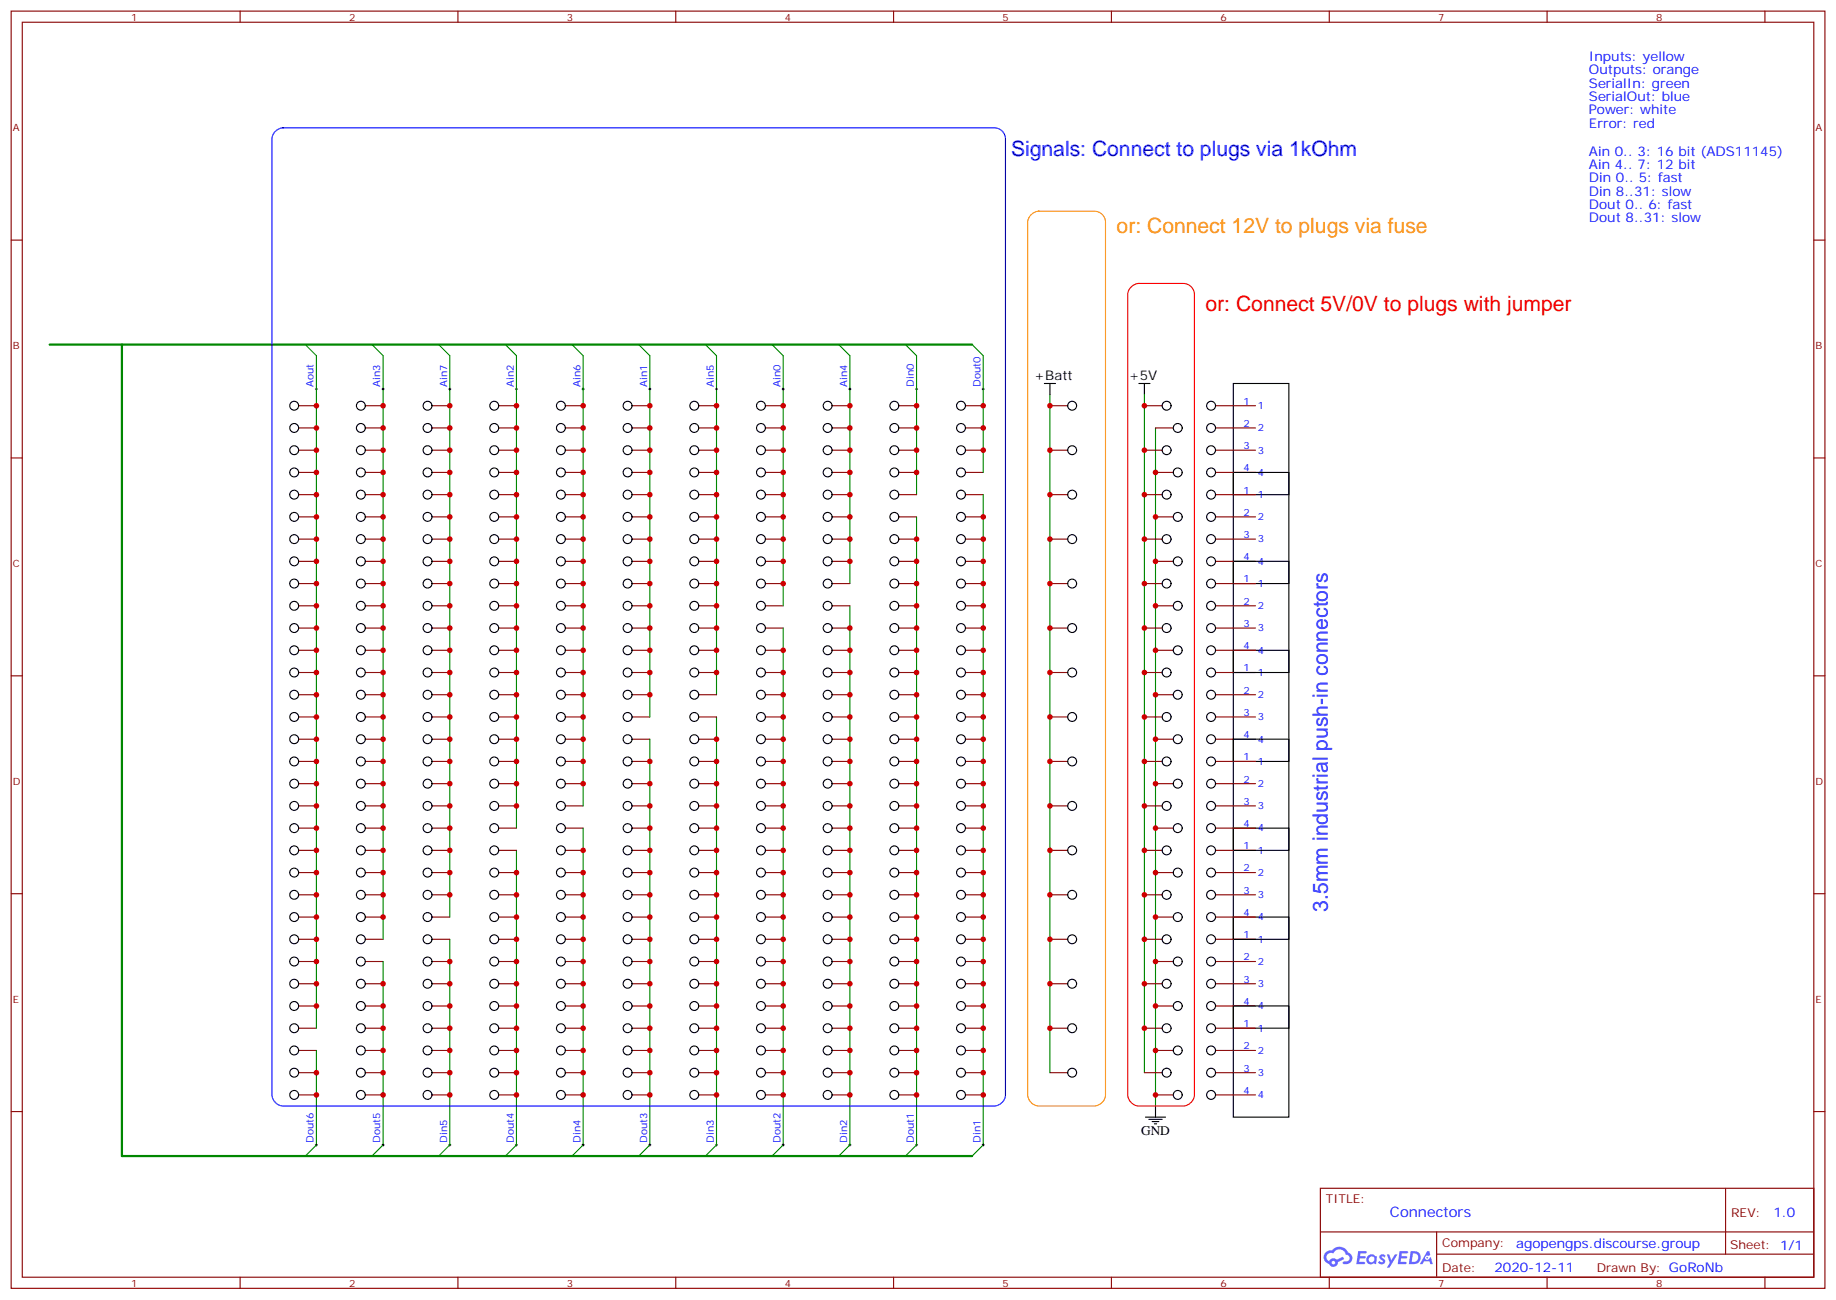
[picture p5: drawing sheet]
<svg xmlns="http://www.w3.org/2000/svg" width="583mm" height="413mm" viewBox="0 0 583 413" stroke-linecap="round" stroke-linejoin="round" font-family="sans-serif">
<defs><g id="words">
<text font-size="6.7" fill="#00f" x="320.9" y="49.4">Signals: Connect to plugs via 1kOhm</text>
<text font-size="6.7" fill="#f90" x="354.4" y="74.1">or: Connect 12V to plugs via fuse</text>
<text font-size="6.7" fill="#f00" x="382.7" y="98.8">or: Connect 5V/0V to plugs with jumper</text>
<text font-size="6.7" fill="#03f" x="421.5" y="289.3" transform="rotate(-90 421.5 289.3)">3.5mm industrial push-in connectors</text>
<text font-size="4.6" fill="#00f" x="441.2" y="386.1">Connectors</text>
<g font-size="4.2" fill="#00f">
<text x="504.4" y="19.4">Inputs: yellow</text>
<text x="504.4" y="23.6">Outputs: orange</text>
<text x="504.4" y="27.9">SerialIn: green</text>
<text x="504.4" y="32.1">SerialOut: blue</text>
<text x="504.4" y="36.3">Power: white</text>
<text x="504.4" y="40.6">Error: red</text>
<text x="504.4" y="49.4">Ain 0.. 3: 16 bit (ADS11145)</text>
<text x="504.4" y="53.6">Ain 4.. 7: 12 bit</text>
<text x="504.4" y="57.9">Din 0.. 5: fast</text>
<text x="504.4" y="62.1">Din 8..31: slow</text>
<text x="504.4" y="66.3">Dout 0.. 6: fast</text>
<text x="504.4" y="70.6">Dout 8..31: slow</text>
<text x="562.9" y="386.4">1.0</text>
<text x="481.3" y="395.9">agopengps.discourse.group</text>
<text x="474.4" y="403.7">2020-12-11</text>
</g>
<g font-size="4.2">
<text x="328.3" y="120.5">+Batt</text>
<text x="358.3" y="120.5">+5V</text>
<text x="362.2" y="360.2">GND</text>
</g>
<g font-size="3.9" fill="#800">
<text x="420.9" y="381.7">TITLE:</text>
<text x="549.5" y="386.4">REV:</text>
<text x="457.8" y="395.9">Company:</text>
<text x="549.2" y="396.5">Sheet: 1/1</text>
<text x="457.8" y="403.6">Date:</text>
<text x="506.8" y="403.7">Drawn By: GoRoNb</text>
</g>
<g font-size="3.2" fill="#800">
<text x="41.6" y="6.5">1</text>
<text x="110.8" y="6.5">2</text>
<text x="179.9" y="6.5">3</text>
<text x="249.1" y="6.5">4</text>
<text x="318.2" y="6.5">5</text>
<text x="387.4" y="6.5">6</text>
<text x="456.5" y="6.5">7</text>
<text x="525.7" y="6.5">8</text>
<text x="4.1" y="41.6">A</text>
<text x="576.3" y="41.6">A</text>
<text x="4.1" y="110.8">B</text>
<text x="576.3" y="110.8">B</text>
<text x="4.1" y="179.9">C</text>
<text x="576.3" y="179.9">C</text>
<text x="4.1" y="249.1">D</text>
<text x="576.3" y="249.1">D</text>
<text x="4.1" y="318.2">E</text>
<text x="576.3" y="318.2">E</text>
<text x="41.6" y="408.3">1</text>
<text x="110.8" y="408.3">2</text>
<text x="179.9" y="408.3">3</text>
<text x="249.1" y="408.3">4</text>
<text x="318.2" y="408.3">5</text>
<text x="387.4" y="408.3">6</text>
<text x="456.5" y="408.3">7</text>
<text x="525.7" y="408.3">8</text>
</g>
<g font-size="3.2" fill="#00f">
<text x="99.6" y="122.8" transform="rotate(-90 99.6 122.8)">Aout</text>
<text x="120.7" y="122.8" transform="rotate(-90 120.7 122.8)">Ain3</text>
<text x="141.9" y="122.8" transform="rotate(-90 141.9 122.8)">Ain7</text>
<text x="163.1" y="122.8" transform="rotate(-90 163.1 122.8)">Ain2</text>
<text x="184.2" y="122.8" transform="rotate(-90 184.2 122.8)">Ain6</text>
<text x="205.4" y="122.8" transform="rotate(-90 205.4 122.8)">Ain1</text>
<text x="226.6" y="122.8" transform="rotate(-90 226.6 122.8)">Ain5</text>
<text x="247.7" y="122.8" transform="rotate(-90 247.7 122.8)">Ain0</text>
<text x="268.9" y="122.8" transform="rotate(-90 268.9 122.8)">Ain4</text>
<text x="290.1" y="122.8" transform="rotate(-90 290.1 122.8)">Din0</text>
<text x="311.2" y="122.8" transform="rotate(-90 311.2 122.8)">Dout0</text>
<text x="394.8" y="128.4">1</text>
<text x="399.2" y="129.8">1</text>
<text x="394.8" y="135.5">2</text>
<text x="399.2" y="136.9">2</text>
<text x="394.8" y="142.5">3</text>
<text x="399.2" y="143.9">3</text>
<text x="394.8" y="149.6">4</text>
<text x="399.2" y="151">4</text>
<text x="394.8" y="156.6">1</text>
<text x="399.2" y="158">1</text>
<text x="394.8" y="163.7">2</text>
<text x="399.2" y="165.1">2</text>
<text x="394.8" y="170.7">3</text>
<text x="399.2" y="172.2">3</text>
<text x="394.8" y="177.8">4</text>
<text x="399.2" y="179.2">4</text>
<text x="394.8" y="184.9">1</text>
<text x="394.8" y="191.9">2</text>
<text x="399.2" y="186.3">1</text>
<text x="399.2" y="193.3">2</text>
<text x="394.8" y="199">3</text>
<text x="399.2" y="200.4">3</text>
<text x="394.8" y="206">4</text>
<text x="399.2" y="207.4">4</text>
<text x="394.8" y="213.1">1</text>
<text x="399.2" y="214.5">1</text>
<text x="394.8" y="220.1">2</text>
<text x="399.2" y="221.5">2</text>
<text x="394.8" y="227.2">3</text>
<text x="399.2" y="228.6">3</text>
<text x="394.8" y="234.2">4</text>
<text x="399.2" y="235.7">4</text>
<text x="394.8" y="241.3">1</text>
<text x="399.2" y="242.7">1</text>
<text x="394.8" y="248.4">2</text>
<text x="399.2" y="249.8">2</text>
<text x="394.8" y="255.4">3</text>
<text x="399.2" y="256.8">3</text>
<text x="394.8" y="262.5">4</text>
<text x="399.2" y="263.9">4</text>
<text x="394.8" y="269.5">1</text>
<text x="399.2" y="270.9">1</text>
<text x="394.8" y="276.6">2</text>
<text x="399.2" y="278">2</text>
<text x="394.8" y="283.6">3</text>
<text x="399.2" y="285">3</text>
<text x="394.8" y="290.7">4</text>
<text x="399.2" y="292.1">4</text>
<text x="394.8" y="297.7">1</text>
<text x="399.2" y="299.2">1</text>
<text x="394.8" y="304.8">2</text>
<text x="394.8" y="311.9">3</text>
<text x="399.2" y="306.2">2</text>
<text x="399.2" y="313.3">3</text>
<text x="394.8" y="318.9">4</text>
<text x="399.2" y="320.3">4</text>
<text x="394.8" y="326">1</text>
<text x="399.2" y="327.4">1</text>
<text x="394.8" y="333">2</text>
<text x="399.2" y="334.4">2</text>
<text x="394.8" y="340.1">3</text>
<text x="399.2" y="341.5">3</text>
<text x="394.8" y="347.1">4</text>
<text x="399.2" y="348.5">4</text>
<text x="99.6" y="362.6" transform="rotate(-90 99.6 362.6)">Dout6</text>
<text x="120.7" y="362.6" transform="rotate(-90 120.7 362.6)">Dout5</text>
<text x="141.9" y="362.6" transform="rotate(-90 141.9 362.6)">Din5</text>
<text x="163.1" y="362.6" transform="rotate(-90 163.1 362.6)">Dout4</text>
<text x="184.2" y="362.6" transform="rotate(-90 184.2 362.6)">Din4</text>
<text x="205.4" y="362.6" transform="rotate(-90 205.4 362.6)">Dout3</text>
<text x="226.6" y="362.6" transform="rotate(-90 226.6 362.6)">Din3</text>
<text x="247.7" y="362.6" transform="rotate(-90 247.7 362.6)">Dout2</text>
<text x="268.9" y="362.6" transform="rotate(-90 268.9 362.6)">Din2</text>
<text x="290.1" y="362.6" transform="rotate(-90 290.1 362.6)">Dout1</text>
<text x="311.2" y="362.6" transform="rotate(-90 311.2 362.6)">Din1</text>
</g>
</g></defs>
<g fill="none" stroke="#870000" stroke-width=".35">
<path d="M3.5 3.5h575.8v405.4h-575.8zM7.1 7.1h568.6v398.2h-568.6zM76.2 3.5v3.6M145.4 3.5v3.6M214.5 3.5v3.6M283.6 3.5v3.6M352.8 3.5v3.6M421.9 3.5v3.6M491.1 3.5v3.6M560.2 3.5v3.6M3.5 76.2h3.6M575.7 76.2h3.6"/>
<path d="M3.5 145.3h3.6M575.7 145.3h3.6M3.5 214.5h3.6M575.7 214.5h3.6M3.5 283.6h3.6M575.7 283.6h3.6M3.5 352.8h3.6M575.7 352.8h3.6M419.1 377.1h156.6v28.2h-156.6zM547.7 377.1v20.9M419.1 391h156.5M456 398h119.6"/>
<path d="M456 391v14.1M76.2 405.3v3.6M145.4 405.3v3.6M214.5 405.3v3.6M283.6 405.3v3.6M352.8 405.3v3.6M421.9 405.3v3.6M491.1 405.3v3.6M560.2 405.3v3.6"/>
</g>
<g fill="#5487ff">
<path d="M438.1 398.3a1.22 1.22 0 0 1 1.7 .3l-.4 .5a.47 .47 0 0 0-.3-.4 .47 .47 0 0 0-.5 .2l.2 .3a1.14 1.14 0 0 1 .7 1.7 1.14 1.14 0 0 1-1.9 0l-.2-.2 .5-.5 .7 .4a.29 .29 0 0 0 .4-.3 .29 .29 0 0 0-.3-.3 1.04 1.04 0 0 1-.6-1.7z"/>
<path d="M431.1 397h2.4l.3 .2-.1 .5-1.9 .1-.1 .8h1.5l.4 .4-.4 .4h-1.6l-.2 1.1h1.8l.1 .3-.1 .3-2.7 .1z"/>
<path d="M444.3 397.1l2.6 .1-.1 .5-1.8 .1-.1 .8h1.5l.3 .4-.4 .4h-1.6l-.1 1.1h1.7l.2 .3-.2 .3-2.6 .1z"/>
<path d="M453 397.1h.7l.3 1.2-.6 .3a.69 .69 0 0 0-1 .3 .69 .69 0 0 0 .5 1 .69 .69 0 0 0 .8-.7l.5-.2 .6 2.2h-.8l-.2-.9h-1.8l-.5 .9h-.8z"/>
<path d="M440.2 398.1h.8l.6 1.9 1.1-1.9h.9l-2.6 4.2h-.8l.9-1.5z"/>
<path d="M447.8 397.1l-.6 4.1h1.3a2.11 2.11 0 0 0 2.5-2.1 2.11 2.11 0 0 0-2.5-2zM448.5 397.8a1.43 1.43 0 0 1 1.6 1.6 1.43 1.43 0 0 1-2 1.1z"/>
<path d="M434.1 398.7a1.54 1.54 0 0 0-.1 2.1 1.54 1.54 0 0 0 2.2 .2l.6 .2 .3-2.3-.6-.3a1.49 1.49 0 0 0-2.4 .1zM434.4 399.7a.94 .94 0 0 1 1.8 0 .94 .94 0 0 1-1.8 0z"/>
<path d="M420.8 397.4a2.18 2.18 0 0 0 1.1 3.7 1.44 1.44 0 0 0 1.6 1 1.44 1.44 0 0 0 1.2-1.5l2-1-.5-.8-1.9 1a1.47 1.47 0 0 0-2.4 .4 1.39 1.39 0 0 1-.7-1.9 1.39 1.39 0 0 1 2-.5 2.12 2.12 0 0 1 2.2-1.3 2.12 2.12 0 0 1 1.9 1.7 1.14 1.14 0 0 1 1.1 1.4 1.14 1.14 0 0 1-1.7 .8 .43 .43 0 0 0-.5 .3 .43 .43 0 0 0 .4 .5 1.98 1.98 0 0 0 2.5-1.2 1.98 1.98 0 0 0-1.2-2.5 3.1 3.1 0 0 0-5.3-.7l-.9 .1zM422.7 400.7a.55 .55 0 0 1 1.1 0 .55 .55 0 0 1-1.1 0z"/>
<circle cx="453" cy="399.2" r=".26"/>
</g>
<g fill="none" stroke="#870000" stroke-width=".35">
<path d="M94.8 128.8h5.6M94.8 135.8h5.6M116 128.8h5.6M116 135.8h5.6M137.1 128.8h5.7M137.1 135.8h5.7M158.3 128.8h5.6M158.3 135.8h5.6M179.5 128.8h5.6M179.5 135.8h5.6M200.6 128.8h5.7M200.6 135.8h5.7"/>
<path d="M221.8 128.8h5.6M221.8 135.8h5.6M243 128.8h5.6M243 135.8h5.6M264.1 128.8h5.7M264.1 135.8h5.7M285.3 128.8h5.6M285.3 135.8h5.6M306.5 128.8h5.6M306.5 135.8h5.6M333.3 128.8h5.6M363.3 128.8h5.6"/>
<path d="M366.8 135.8h5.6M385.8 128.8h12.7M385.8 135.8h12.7M94.8 142.9h5.6M94.8 149.9h5.6M94.8 157h5.6M116 142.9h5.6M116 149.9h5.6M116 157h5.6M137.1 142.9h5.7M137.1 149.9h5.7M137.1 157h5.7"/>
<path d="M158.3 142.9h5.6M158.3 149.9h5.6M158.3 157h5.6M179.5 142.9h5.6M179.5 149.9h5.6M179.5 157h5.6M200.6 142.9h5.7M200.6 149.9h5.7M200.6 157h5.7M221.8 142.9h5.6M221.8 149.9h5.6M221.8 157h5.6"/>
<path d="M243 142.9h5.6M243 149.9h5.6M243 157h5.6M264.1 142.9h5.7M264.1 149.9h5.7M264.1 157h5.7M285.3 142.9h5.6M285.3 149.9h5.6M285.3 157h5.6M306.5 142.9h5.6M306.5 149.9h5.6M306.5 157h5.6"/>
<path d="M333.3 142.9h5.6M333.3 157h5.6M363.3 142.9h5.6M363.3 157h5.6M366.8 149.9h5.6M385.8 142.9h12.7M385.8 149.9h12.7M385.8 157h12.7M94.8 164h5.6M94.8 171.1h5.6M94.8 178.2h5.6M116 164h5.6"/>
<path d="M116 171.1h5.6M116 178.2h5.6M137.1 164h5.7M137.1 171.1h5.7M137.1 178.2h5.7M158.3 164h5.6M158.3 171.1h5.6M158.3 178.2h5.6M179.5 164h5.6M179.5 171.1h5.6M179.5 178.2h5.6M200.6 164h5.7"/>
<path d="M200.6 171.1h5.7M200.6 178.2h5.7M221.8 164h5.6M221.8 171.1h5.6M221.8 178.2h5.6M243 164h5.6M243 171.1h5.6M243 178.2h5.6M264.1 164h5.7M264.1 171.1h5.7M264.1 178.2h5.7M285.3 164h5.6"/>
<path d="M285.3 171.1h5.6M285.3 178.2h5.6M306.5 164h5.6M306.5 171.1h5.6M306.5 178.2h5.6M333.3 171.1h5.6M363.3 171.1h5.6M366.8 164h5.6M366.8 178.2h5.6M385.8 164h12.7M385.8 171.1h12.7M385.8 178.2h12.7"/>
<path d="M94.8 185.2h5.6M94.8 192.3h5.6M94.8 199.3h5.6M116 185.2h5.6M116 192.3h5.6M116 199.3h5.6M137.1 185.2h5.7M137.1 192.3h5.7M137.1 199.3h5.7M158.3 185.2h5.6M158.3 192.3h5.6M158.3 199.3h5.6"/>
<path d="M179.5 185.2h5.6M179.5 192.3h5.6M179.5 199.3h5.6M200.6 185.2h5.7M200.6 192.3h5.7M200.6 199.3h5.7M221.8 185.2h5.6M221.8 192.3h5.6M221.8 199.3h5.6M243 185.2h5.6M243 192.3h5.6M243 199.3h5.6"/>
<path d="M264.1 185.2h5.7M264.1 192.3h5.7M264.1 199.3h5.7M285.3 185.2h5.6M285.3 192.3h5.6M285.3 199.3h5.6M306.5 185.2h5.6M306.5 192.3h5.6M306.5 199.3h5.6M333.3 185.2h5.6M333.3 199.3h5.6M363.3 185.2h5.6"/>
<path d="M363.3 199.3h5.6M366.8 192.3h5.6M385.8 185.2h12.7M385.8 192.3h12.7M385.8 199.3h12.7M94.8 213.4h5.6M94.8 206.4h5.6M116 213.4h5.6M116 206.4h5.6M137.1 213.4h5.7M137.1 206.4h5.7M158.3 213.4h5.6"/>
<path d="M158.3 206.4h5.6M179.5 213.4h5.6M179.5 206.4h5.6M200.6 213.4h5.7M200.6 206.4h5.7M221.8 213.4h5.6M221.8 206.4h5.6M243 213.4h5.6M243 206.4h5.6M264.1 213.4h5.7M264.1 206.4h5.7M285.3 213.4h5.6"/>
<path d="M285.3 206.4h5.6M306.5 213.4h5.6M306.5 206.4h5.6M333.3 213.4h5.6M363.3 213.4h5.6M366.8 206.4h5.6M385.8 213.4h12.7M385.8 206.4h12.7M94.8 220.5h5.6M94.8 227.5h5.6M94.8 234.6h5.6M116 220.5h5.6"/>
<path d="M116 227.5h5.6M116 234.6h5.6M137.1 220.5h5.7M137.1 227.5h5.7M137.1 234.6h5.7M158.3 220.5h5.6M158.3 227.5h5.6M158.3 234.6h5.6M179.5 220.5h5.6M179.5 227.5h5.6M179.5 234.6h5.6M200.6 220.5h5.7"/>
<path d="M200.6 227.5h5.7M200.6 234.6h5.7M221.8 220.5h5.6M221.8 227.5h5.6M221.8 234.6h5.6M243 220.5h5.6M243 227.5h5.6M243 234.6h5.6M264.1 220.5h5.7M264.1 227.5h5.7M264.1 234.6h5.7M285.3 220.5h5.6"/>
<path d="M285.3 227.5h5.6M285.3 234.6h5.6M306.5 220.5h5.6M306.5 227.5h5.6M306.5 234.6h5.6M333.3 227.5h5.6M363.3 227.5h5.6M366.8 220.5h5.6M366.8 234.6h5.6M385.8 220.5h12.7M385.8 227.5h12.7M385.8 234.6h12.7"/>
<path d="M94.8 241.7h5.6M94.8 248.7h5.6M94.8 255.8h5.6M116 241.7h5.6M116 248.7h5.6M116 255.8h5.6M137.1 241.7h5.7M137.1 248.7h5.7M137.1 255.8h5.7M158.3 241.7h5.6M158.3 248.7h5.6M158.3 255.8h5.6"/>
<path d="M179.5 241.7h5.6M179.5 248.7h5.6M179.5 255.8h5.6M200.6 241.7h5.7M200.6 248.7h5.7M200.6 255.8h5.7M221.8 241.7h5.6M221.8 248.7h5.6M221.8 255.8h5.6M243 241.7h5.6M243 248.7h5.6M243 255.8h5.6"/>
<path d="M264.1 241.7h5.7M264.1 248.7h5.7M264.1 255.8h5.7M285.3 241.7h5.6M285.3 248.7h5.6M285.3 255.8h5.6M306.5 241.7h5.6M306.5 248.7h5.6M306.5 255.8h5.6M333.3 241.7h5.6M333.3 255.8h5.6M363.3 241.7h5.6"/>
<path d="M363.3 255.8h5.6M366.8 248.7h5.6M385.8 241.7h12.7M385.8 248.7h12.7M385.8 255.8h12.7M94.8 269.9h5.6M94.8 276.9h5.6M94.8 262.8h5.6M116 269.9h5.6M116 276.9h5.6M116 262.8h5.6M137.1 269.9h5.7"/>
<path d="M137.1 276.9h5.7M137.1 262.8h5.7M158.3 269.9h5.6M158.3 276.9h5.6M158.3 262.8h5.6M179.5 269.9h5.6M179.5 276.9h5.6M179.5 262.8h5.6M200.6 269.9h5.7M200.6 276.9h5.7M200.6 262.8h5.7M221.8 269.9h5.6"/>
<path d="M221.8 276.9h5.6M221.8 262.8h5.6M243 269.9h5.6M243 276.9h5.6M243 262.8h5.6M264.1 269.9h5.7M264.1 276.9h5.7M264.1 262.8h5.7M285.3 269.9h5.6M285.3 276.9h5.6M285.3 262.8h5.6M306.5 269.9h5.6"/>
<path d="M306.5 276.9h5.6M306.5 262.8h5.6M333.3 269.9h5.6M363.3 269.9h5.6M366.8 276.9h5.6M366.8 262.8h5.6M385.8 269.9h12.7M385.8 276.9h12.7M385.8 262.8h12.7M94.8 298.1h5.6M94.8 284h5.6M94.8 291h5.6"/>
<path d="M116 298.1h5.6M116 284h5.6M116 291h5.6M137.1 298.1h5.7M137.1 284h5.7M137.1 291h5.7M158.3 298.1h5.6M158.3 284h5.6M158.3 291h5.6M179.5 298.1h5.6M179.5 284h5.6M179.5 291h5.6"/>
<path d="M200.6 298.1h5.7M200.6 284h5.7M200.6 291h5.7M221.8 298.1h5.6M221.8 284h5.6M221.8 291h5.6M243 298.1h5.6M243 284h5.6M243 291h5.6M264.1 298.1h5.7M264.1 284h5.7M264.1 291h5.7"/>
<path d="M285.3 298.1h5.6M285.3 284h5.6M285.3 291h5.6M306.5 298.1h5.6M306.5 284h5.6M306.5 291h5.6M333.3 298.1h5.6M333.3 284h5.6M363.3 298.1h5.6M363.3 284h5.6M366.8 291h5.6M385.8 298.1h12.7"/>
<path d="M385.8 284h12.7M385.8 291h12.7M94.8 305.2h5.6M94.8 312.2h5.6M94.8 319.3h5.6M116 305.2h5.6M116 312.2h5.6M116 319.3h5.6M137.1 305.2h5.7M137.1 312.2h5.7M137.1 319.3h5.7M158.3 305.2h5.6"/>
<path d="M158.3 312.2h5.6M158.3 319.3h5.6M179.5 305.2h5.6M179.5 312.2h5.6M179.5 319.3h5.6M200.6 305.2h5.7M200.6 312.2h5.7M200.6 319.3h5.7M221.8 305.2h5.6M221.8 312.2h5.6M221.8 319.3h5.6M243 305.2h5.6"/>
<path d="M243 312.2h5.6M243 319.3h5.6M264.1 305.2h5.7M264.1 312.2h5.7M264.1 319.3h5.7M285.3 305.2h5.6M285.3 312.2h5.6M285.3 319.3h5.6M306.5 305.2h5.6M306.5 312.2h5.6M306.5 319.3h5.6M333.3 312.2h5.6"/>
<path d="M363.3 312.2h5.6M366.8 305.2h5.6M366.8 319.3h5.6M385.8 305.2h12.7M385.8 312.2h12.7M385.8 319.3h12.7M94.8 326.3h5.6M94.8 333.4h5.6M116 326.3h5.6M116 333.4h5.6M137.1 326.3h5.7M137.1 333.4h5.7"/>
<path d="M158.3 326.3h5.6M158.3 333.4h5.6M179.5 326.3h5.6M179.5 333.4h5.6M200.6 326.3h5.7M200.6 333.4h5.7M221.8 326.3h5.6M221.8 333.4h5.6M243 326.3h5.6M243 333.4h5.6M264.1 326.3h5.7M264.1 333.4h5.7"/>
<path d="M285.3 326.3h5.6M285.3 333.4h5.6M306.5 326.3h5.6M306.5 333.4h5.6M333.3 326.3h5.6M363.3 326.3h5.6M366.8 333.4h5.6M385.8 326.3h12.7M385.8 333.4h12.7M94.8 340.4h5.6M94.8 347.5h5.6M116 340.4h5.6"/>
<path d="M116 347.5h5.6M137.1 340.4h5.7M137.1 347.5h5.7M158.3 340.4h5.6M158.3 347.5h5.6M179.5 340.4h5.6M179.5 347.5h5.6M200.6 340.4h5.7M200.6 347.5h5.7M221.8 340.4h5.6M221.8 347.5h5.6M243 340.4h5.6"/>
<path d="M243 347.5h5.6M264.1 340.4h5.7M264.1 347.5h5.7M285.3 340.4h5.6M285.3 347.5h5.6M306.5 340.4h5.6M306.5 347.5h5.6M333.3 340.4h5.6M363.3 340.4h5.6M366.8 347.5h5.6M385.8 340.4h12.7M385.8 347.5h12.7"/>
</g>
<g fill="none" stroke="#000" stroke-width=".35">
<path d="M331.5 121.7h3.5M333.3 121.7v3.5M361.5 121.7h3.5M363.3 121.7v3.5M391.5 121.7h17.6v35.3h-17.6zM391.5 149.9h17.6v35.3h-17.6zM391.5 178.2h17.6v35.2h-17.6zM391.5 206.4h17.6v35.3h-17.6zM391.5 234.6h17.6v35.3h-17.6zM391.5 262.8h17.6v35.3h-17.6zM391.5 291h17.6v35.3h-17.6zM391.5 319.3h17.6v35.2h-17.6z"/>
<path d="M363.6 354.5h6.4M364.7 355.2h4.2M365.7 356h2.1M366.4 356.7h.7M366.8 351v3.5"/>
<circle cx="93.4" cy="135.8" r="1.41"/>
<circle cx="93.4" cy="128.8" r="1.41"/>
<circle cx="114.5" cy="135.8" r="1.41"/>
<circle cx="114.5" cy="128.8" r="1.41"/>
<circle cx="135.7" cy="135.8" r="1.41"/>
<circle cx="135.7" cy="128.8" r="1.41"/>
<circle cx="156.9" cy="135.8" r="1.41"/>
<circle cx="156.9" cy="128.8" r="1.41"/>
<circle cx="178" cy="135.8" r="1.41"/>
<circle cx="178" cy="128.8" r="1.41"/>
<circle cx="199.2" cy="135.8" r="1.41"/>
<circle cx="199.2" cy="128.8" r="1.41"/>
<circle cx="220.4" cy="135.8" r="1.41"/>
<circle cx="220.4" cy="128.8" r="1.41"/>
<circle cx="241.5" cy="135.8" r="1.41"/>
<circle cx="241.5" cy="128.8" r="1.41"/>
<circle cx="262.7" cy="135.8" r="1.41"/>
<circle cx="262.7" cy="128.8" r="1.41"/>
<circle cx="283.9" cy="135.8" r="1.41"/>
<circle cx="283.9" cy="128.8" r="1.41"/>
<circle cx="305" cy="135.8" r="1.41"/>
<circle cx="305" cy="128.8" r="1.41"/>
<circle cx="340.3" cy="128.8" r="1.41"/>
<circle cx="370.3" cy="128.8" r="1.41"/>
<circle cx="373.8" cy="135.8" r="1.41"/>
<circle cx="384.4" cy="135.8" r="1.41"/>
<circle cx="384.4" cy="128.8" r="1.41"/>
<circle cx="93.4" cy="142.9" r="1.41"/>
<circle cx="93.4" cy="149.9" r="1.41"/>
<circle cx="93.4" cy="157" r="1.41"/>
<circle cx="114.5" cy="149.9" r="1.41"/>
<circle cx="114.5" cy="142.9" r="1.41"/>
<circle cx="114.5" cy="157" r="1.41"/>
<circle cx="135.7" cy="157" r="1.41"/>
<circle cx="135.7" cy="149.9" r="1.41"/>
<circle cx="135.7" cy="142.9" r="1.41"/>
<circle cx="156.9" cy="149.9" r="1.41"/>
<circle cx="156.9" cy="142.9" r="1.41"/>
<circle cx="156.9" cy="157" r="1.41"/>
<circle cx="178" cy="149.9" r="1.41"/>
<circle cx="178" cy="157" r="1.41"/>
<circle cx="178" cy="142.9" r="1.41"/>
<circle cx="199.2" cy="149.9" r="1.41"/>
<circle cx="199.2" cy="157" r="1.41"/>
<circle cx="199.2" cy="142.9" r="1.41"/>
<circle cx="220.4" cy="157" r="1.41"/>
<circle cx="220.4" cy="142.9" r="1.41"/>
<circle cx="220.4" cy="149.9" r="1.41"/>
<circle cx="241.5" cy="157" r="1.41"/>
<circle cx="241.5" cy="149.9" r="1.41"/>
<circle cx="241.5" cy="142.9" r="1.41"/>
<circle cx="262.7" cy="149.9" r="1.41"/>
<circle cx="262.7" cy="157" r="1.41"/>
<circle cx="262.7" cy="142.9" r="1.41"/>
<circle cx="283.9" cy="142.9" r="1.41"/>
<circle cx="283.9" cy="149.9" r="1.41"/>
<circle cx="283.9" cy="157" r="1.41"/>
<circle cx="305" cy="149.9" r="1.41"/>
<circle cx="305" cy="142.9" r="1.41"/>
<circle cx="305" cy="157" r="1.41"/>
<circle cx="340.3" cy="157" r="1.41"/>
<circle cx="340.3" cy="142.9" r="1.41"/>
<circle cx="370.3" cy="142.9" r="1.41"/>
<circle cx="370.3" cy="157" r="1.41"/>
<circle cx="373.8" cy="149.9" r="1.41"/>
<circle cx="384.4" cy="157" r="1.41"/>
<circle cx="384.4" cy="142.9" r="1.41"/>
<circle cx="384.4" cy="149.9" r="1.41"/>
<circle cx="93.4" cy="178.2" r="1.41"/>
<circle cx="93.4" cy="171.1" r="1.41"/>
<circle cx="93.4" cy="164" r="1.41"/>
<circle cx="114.5" cy="178.2" r="1.41"/>
<circle cx="114.5" cy="171.1" r="1.41"/>
<circle cx="114.5" cy="164" r="1.41"/>
<circle cx="135.7" cy="164" r="1.41"/>
<circle cx="135.7" cy="171.1" r="1.41"/>
<circle cx="135.7" cy="178.2" r="1.41"/>
<circle cx="156.9" cy="171.1" r="1.41"/>
<circle cx="156.9" cy="164" r="1.41"/>
<circle cx="156.9" cy="178.2" r="1.41"/>
<circle cx="178" cy="178.2" r="1.41"/>
<circle cx="178" cy="164" r="1.41"/>
<circle cx="178" cy="171.1" r="1.41"/>
<circle cx="199.2" cy="178.2" r="1.41"/>
<circle cx="199.2" cy="164" r="1.41"/>
<circle cx="199.2" cy="171.1" r="1.41"/>
<circle cx="220.4" cy="164" r="1.41"/>
<circle cx="220.4" cy="171.1" r="1.41"/>
<circle cx="220.4" cy="178.2" r="1.41"/>
<circle cx="241.5" cy="164" r="1.41"/>
<circle cx="241.5" cy="178.2" r="1.41"/>
<circle cx="241.5" cy="171.1" r="1.41"/>
<circle cx="262.7" cy="164" r="1.41"/>
<circle cx="262.7" cy="178.2" r="1.41"/>
<circle cx="262.7" cy="171.1" r="1.41"/>
<circle cx="283.9" cy="178.2" r="1.41"/>
<circle cx="283.9" cy="171.1" r="1.41"/>
<circle cx="283.9" cy="164" r="1.41"/>
<circle cx="305" cy="164" r="1.41"/>
<circle cx="305" cy="178.2" r="1.41"/>
<circle cx="305" cy="171.1" r="1.41"/>
<circle cx="340.3" cy="171.1" r="1.41"/>
<circle cx="370.3" cy="171.1" r="1.41"/>
<circle cx="373.8" cy="178.2" r="1.41"/>
<circle cx="373.8" cy="164" r="1.41"/>
<circle cx="384.4" cy="171.1" r="1.41"/>
<circle cx="384.4" cy="164" r="1.41"/>
<circle cx="384.4" cy="178.2" r="1.41"/>
<circle cx="93.4" cy="185.2" r="1.41"/>
<circle cx="93.4" cy="199.3" r="1.41"/>
<circle cx="93.4" cy="192.3" r="1.41"/>
<circle cx="114.5" cy="185.2" r="1.41"/>
<circle cx="114.5" cy="199.3" r="1.41"/>
<circle cx="114.5" cy="192.3" r="1.41"/>
<circle cx="135.7" cy="185.2" r="1.41"/>
<circle cx="135.7" cy="199.3" r="1.41"/>
<circle cx="135.7" cy="192.3" r="1.41"/>
<circle cx="156.9" cy="199.3" r="1.41"/>
<circle cx="156.9" cy="192.3" r="1.41"/>
<circle cx="156.9" cy="185.2" r="1.41"/>
<circle cx="178" cy="199.3" r="1.41"/>
<circle cx="178" cy="192.3" r="1.41"/>
<circle cx="178" cy="185.2" r="1.41"/>
<circle cx="199.2" cy="199.3" r="1.41"/>
<circle cx="199.2" cy="185.2" r="1.41"/>
<circle cx="199.2" cy="192.3" r="1.41"/>
<circle cx="220.4" cy="192.3" r="1.41"/>
<circle cx="220.4" cy="185.2" r="1.41"/>
<circle cx="220.4" cy="199.3" r="1.41"/>
<circle cx="241.5" cy="199.3" r="1.41"/>
<circle cx="241.5" cy="185.2" r="1.41"/>
<circle cx="241.5" cy="192.3" r="1.41"/>
<circle cx="262.7" cy="192.3" r="1.41"/>
<circle cx="262.7" cy="199.3" r="1.41"/>
<circle cx="262.7" cy="185.2" r="1.41"/>
<circle cx="283.9" cy="199.3" r="1.41"/>
<circle cx="283.9" cy="185.2" r="1.41"/>
<circle cx="283.9" cy="192.3" r="1.41"/>
<circle cx="305" cy="192.3" r="1.41"/>
<circle cx="305" cy="185.2" r="1.41"/>
<circle cx="305" cy="199.3" r="1.41"/>
<circle cx="340.3" cy="199.3" r="1.41"/>
<circle cx="340.3" cy="185.2" r="1.41"/>
<circle cx="370.3" cy="185.2" r="1.41"/>
<circle cx="370.3" cy="199.3" r="1.41"/>
<circle cx="373.8" cy="192.3" r="1.41"/>
<circle cx="384.4" cy="185.2" r="1.41"/>
<circle cx="384.4" cy="192.3" r="1.41"/>
<circle cx="384.4" cy="199.3" r="1.41"/>
<circle cx="93.4" cy="213.4" r="1.41"/>
<circle cx="93.4" cy="206.4" r="1.41"/>
<circle cx="114.5" cy="213.4" r="1.41"/>
<circle cx="114.5" cy="206.4" r="1.41"/>
<circle cx="135.7" cy="213.4" r="1.41"/>
<circle cx="135.7" cy="206.4" r="1.41"/>
<circle cx="156.9" cy="206.4" r="1.41"/>
<circle cx="156.9" cy="213.4" r="1.41"/>
<circle cx="178" cy="213.4" r="1.41"/>
<circle cx="178" cy="206.4" r="1.41"/>
<circle cx="199.2" cy="213.4" r="1.41"/>
<circle cx="199.2" cy="206.4" r="1.41"/>
<circle cx="220.4" cy="213.4" r="1.41"/>
<circle cx="220.4" cy="206.4" r="1.41"/>
<circle cx="241.5" cy="213.4" r="1.41"/>
<circle cx="241.5" cy="206.4" r="1.41"/>
<circle cx="262.7" cy="206.4" r="1.41"/>
<circle cx="262.7" cy="213.4" r="1.41"/>
<circle cx="283.9" cy="213.4" r="1.41"/>
<circle cx="283.9" cy="206.4" r="1.41"/>
<circle cx="305" cy="213.4" r="1.41"/>
<circle cx="305" cy="206.4" r="1.41"/>
<circle cx="340.3" cy="213.4" r="1.41"/>
<circle cx="370.3" cy="213.4" r="1.41"/>
<circle cx="373.8" cy="206.4" r="1.41"/>
<circle cx="384.4" cy="213.4" r="1.41"/>
<circle cx="384.4" cy="206.4" r="1.41"/>
<circle cx="93.4" cy="220.5" r="1.41"/>
<circle cx="93.4" cy="227.5" r="1.41"/>
<circle cx="93.4" cy="234.6" r="1.41"/>
<circle cx="114.5" cy="227.5" r="1.41"/>
<circle cx="114.5" cy="220.5" r="1.41"/>
<circle cx="114.5" cy="234.6" r="1.41"/>
<circle cx="135.7" cy="220.5" r="1.41"/>
<circle cx="135.7" cy="227.5" r="1.41"/>
<circle cx="135.7" cy="234.6" r="1.41"/>
<circle cx="156.9" cy="220.5" r="1.41"/>
<circle cx="156.9" cy="227.5" r="1.41"/>
<circle cx="156.9" cy="234.6" r="1.41"/>
<circle cx="178" cy="227.5" r="1.41"/>
<circle cx="178" cy="220.5" r="1.41"/>
<circle cx="178" cy="234.6" r="1.41"/>
<circle cx="199.2" cy="220.5" r="1.41"/>
<circle cx="199.2" cy="227.5" r="1.41"/>
<circle cx="199.2" cy="234.6" r="1.41"/>
<circle cx="220.4" cy="220.5" r="1.41"/>
<circle cx="220.4" cy="227.5" r="1.41"/>
<circle cx="220.4" cy="234.6" r="1.41"/>
<circle cx="241.5" cy="220.5" r="1.41"/>
<circle cx="241.5" cy="227.5" r="1.41"/>
<circle cx="241.5" cy="234.6" r="1.41"/>
<circle cx="262.7" cy="227.5" r="1.41"/>
<circle cx="262.7" cy="220.5" r="1.41"/>
<circle cx="262.7" cy="234.6" r="1.41"/>
<circle cx="283.9" cy="220.5" r="1.41"/>
<circle cx="283.9" cy="227.5" r="1.41"/>
<circle cx="283.9" cy="234.6" r="1.41"/>
<circle cx="305" cy="227.5" r="1.41"/>
<circle cx="305" cy="220.5" r="1.41"/>
<circle cx="305" cy="234.6" r="1.41"/>
<circle cx="340.3" cy="227.5" r="1.41"/>
<circle cx="370.3" cy="227.5" r="1.41"/>
<circle cx="373.8" cy="220.5" r="1.41"/>
<circle cx="373.8" cy="234.6" r="1.41"/>
<circle cx="384.4" cy="220.5" r="1.41"/>
<circle cx="384.4" cy="227.5" r="1.41"/>
<circle cx="384.4" cy="234.6" r="1.41"/>
<circle cx="93.4" cy="248.7" r="1.41"/>
<circle cx="93.4" cy="241.7" r="1.41"/>
<circle cx="93.4" cy="255.8" r="1.41"/>
<circle cx="114.5" cy="241.7" r="1.41"/>
<circle cx="114.5" cy="255.8" r="1.41"/>
<circle cx="114.5" cy="248.7" r="1.41"/>
<circle cx="135.7" cy="255.8" r="1.41"/>
<circle cx="135.7" cy="241.7" r="1.41"/>
<circle cx="135.7" cy="248.7" r="1.41"/>
<circle cx="156.9" cy="248.7" r="1.41"/>
<circle cx="156.9" cy="255.8" r="1.41"/>
<circle cx="156.9" cy="241.7" r="1.41"/>
<circle cx="178" cy="255.8" r="1.41"/>
<circle cx="178" cy="241.7" r="1.41"/>
<circle cx="178" cy="248.7" r="1.41"/>
<circle cx="199.2" cy="248.7" r="1.41"/>
<circle cx="199.2" cy="255.8" r="1.41"/>
<circle cx="199.2" cy="241.7" r="1.41"/>
<circle cx="220.4" cy="255.8" r="1.41"/>
<circle cx="220.4" cy="248.7" r="1.41"/>
<circle cx="220.4" cy="241.7" r="1.41"/>
<circle cx="241.5" cy="255.8" r="1.41"/>
<circle cx="241.5" cy="241.7" r="1.41"/>
<circle cx="241.5" cy="248.7" r="1.41"/>
<circle cx="262.7" cy="248.7" r="1.41"/>
<circle cx="262.7" cy="241.7" r="1.41"/>
<circle cx="262.7" cy="255.8" r="1.41"/>
<circle cx="283.9" cy="241.7" r="1.41"/>
<circle cx="283.9" cy="248.7" r="1.41"/>
<circle cx="283.9" cy="255.8" r="1.41"/>
<circle cx="305" cy="248.7" r="1.41"/>
<circle cx="305" cy="255.8" r="1.41"/>
<circle cx="305" cy="241.7" r="1.41"/>
<circle cx="340.3" cy="241.7" r="1.41"/>
<circle cx="340.3" cy="255.8" r="1.41"/>
<circle cx="370.3" cy="241.7" r="1.41"/>
<circle cx="370.3" cy="255.8" r="1.41"/>
<circle cx="373.8" cy="248.7" r="1.41"/>
<circle cx="384.4" cy="255.8" r="1.41"/>
<circle cx="384.4" cy="248.7" r="1.41"/>
<circle cx="384.4" cy="241.7" r="1.41"/>
<circle cx="93.4" cy="262.8" r="1.41"/>
<circle cx="93.4" cy="269.9" r="1.41"/>
<circle cx="93.4" cy="276.9" r="1.41"/>
<circle cx="114.5" cy="262.8" r="1.41"/>
<circle cx="114.5" cy="269.9" r="1.41"/>
<circle cx="114.5" cy="276.9" r="1.41"/>
<circle cx="135.7" cy="262.8" r="1.41"/>
<circle cx="135.7" cy="269.9" r="1.41"/>
<circle cx="135.7" cy="276.9" r="1.41"/>
<circle cx="156.9" cy="269.9" r="1.41"/>
<circle cx="156.9" cy="276.9" r="1.41"/>
<circle cx="156.9" cy="262.8" r="1.41"/>
<circle cx="178" cy="276.9" r="1.41"/>
<circle cx="178" cy="262.8" r="1.41"/>
<circle cx="178" cy="269.9" r="1.41"/>
<circle cx="199.2" cy="262.8" r="1.41"/>
<circle cx="199.2" cy="269.9" r="1.41"/>
<circle cx="199.2" cy="276.9" r="1.41"/>
<circle cx="220.4" cy="262.8" r="1.41"/>
<circle cx="220.4" cy="269.9" r="1.41"/>
<circle cx="220.4" cy="276.9" r="1.41"/>
<circle cx="241.5" cy="276.9" r="1.41"/>
<circle cx="241.5" cy="269.9" r="1.41"/>
<circle cx="241.5" cy="262.8" r="1.41"/>
<circle cx="262.7" cy="269.9" r="1.41"/>
<circle cx="262.7" cy="276.9" r="1.41"/>
<circle cx="262.7" cy="262.8" r="1.41"/>
<circle cx="283.9" cy="262.8" r="1.41"/>
<circle cx="283.9" cy="269.9" r="1.41"/>
<circle cx="283.9" cy="276.9" r="1.41"/>
<circle cx="305" cy="269.9" r="1.41"/>
<circle cx="305" cy="276.9" r="1.41"/>
<circle cx="305" cy="262.8" r="1.41"/>
<circle cx="340.3" cy="269.9" r="1.41"/>
<circle cx="370.3" cy="269.9" r="1.41"/>
<circle cx="373.8" cy="262.8" r="1.41"/>
<circle cx="373.8" cy="276.9" r="1.41"/>
<circle cx="384.4" cy="269.9" r="1.41"/>
<circle cx="384.4" cy="276.9" r="1.41"/>
<circle cx="384.4" cy="262.8" r="1.41"/>
<circle cx="93.4" cy="284" r="1.41"/>
<circle cx="93.4" cy="291" r="1.41"/>
<circle cx="93.4" cy="298.1" r="1.41"/>
<circle cx="114.5" cy="284" r="1.41"/>
<circle cx="114.5" cy="298.1" r="1.41"/>
<circle cx="114.5" cy="291" r="1.41"/>
<circle cx="135.7" cy="284" r="1.41"/>
<circle cx="135.7" cy="291" r="1.41"/>
<circle cx="135.7" cy="298.1" r="1.41"/>
<circle cx="156.9" cy="284" r="1.41"/>
<circle cx="156.9" cy="298.1" r="1.41"/>
<circle cx="156.9" cy="291" r="1.41"/>
<circle cx="178" cy="284" r="1.41"/>
<circle cx="178" cy="298.1" r="1.41"/>
<circle cx="178" cy="291" r="1.41"/>
<circle cx="199.2" cy="291" r="1.41"/>
<circle cx="199.2" cy="284" r="1.41"/>
<circle cx="199.2" cy="298.1" r="1.41"/>
<circle cx="220.4" cy="291" r="1.41"/>
<circle cx="220.4" cy="284" r="1.41"/>
<circle cx="220.4" cy="298.1" r="1.41"/>
<circle cx="241.5" cy="284" r="1.41"/>
<circle cx="241.5" cy="298.1" r="1.41"/>
<circle cx="241.5" cy="291" r="1.41"/>
<circle cx="262.7" cy="284" r="1.41"/>
<circle cx="262.7" cy="298.1" r="1.41"/>
<circle cx="262.7" cy="291" r="1.41"/>
<circle cx="283.9" cy="284" r="1.41"/>
<circle cx="283.9" cy="291" r="1.41"/>
<circle cx="283.9" cy="298.1" r="1.41"/>
<circle cx="305" cy="284" r="1.41"/>
<circle cx="305" cy="298.1" r="1.41"/>
<circle cx="305" cy="291" r="1.41"/>
<circle cx="340.3" cy="298.1" r="1.41"/>
<circle cx="340.3" cy="284" r="1.41"/>
<circle cx="370.3" cy="284" r="1.41"/>
<circle cx="370.3" cy="298.1" r="1.41"/>
<circle cx="373.8" cy="291" r="1.41"/>
<circle cx="384.4" cy="284" r="1.41"/>
<circle cx="384.4" cy="298.1" r="1.41"/>
<circle cx="384.4" cy="291" r="1.41"/>
<circle cx="93.4" cy="305.2" r="1.41"/>
<circle cx="93.4" cy="319.3" r="1.41"/>
<circle cx="93.4" cy="312.2" r="1.41"/>
<circle cx="114.5" cy="305.2" r="1.41"/>
<circle cx="114.5" cy="319.3" r="1.41"/>
<circle cx="114.5" cy="312.2" r="1.41"/>
<circle cx="135.7" cy="305.2" r="1.41"/>
<circle cx="135.7" cy="312.2" r="1.41"/>
<circle cx="135.7" cy="319.3" r="1.41"/>
<circle cx="156.9" cy="305.2" r="1.41"/>
<circle cx="156.9" cy="319.3" r="1.41"/>
<circle cx="156.9" cy="312.2" r="1.41"/>
<circle cx="178" cy="319.3" r="1.41"/>
<circle cx="178" cy="312.2" r="1.41"/>
<circle cx="178" cy="305.2" r="1.41"/>
<circle cx="199.2" cy="312.2" r="1.41"/>
<circle cx="199.2" cy="305.2" r="1.41"/>
<circle cx="199.2" cy="319.3" r="1.41"/>
<circle cx="220.4" cy="312.2" r="1.41"/>
<circle cx="220.4" cy="305.2" r="1.41"/>
<circle cx="220.4" cy="319.3" r="1.41"/>
<circle cx="241.5" cy="305.2" r="1.41"/>
<circle cx="241.5" cy="319.3" r="1.41"/>
<circle cx="241.5" cy="312.2" r="1.41"/>
<circle cx="262.7" cy="312.2" r="1.41"/>
<circle cx="262.7" cy="305.2" r="1.41"/>
<circle cx="262.7" cy="319.3" r="1.41"/>
<circle cx="283.9" cy="305.2" r="1.41"/>
<circle cx="283.9" cy="319.3" r="1.41"/>
<circle cx="283.9" cy="312.2" r="1.41"/>
<circle cx="305" cy="305.2" r="1.41"/>
<circle cx="305" cy="319.3" r="1.41"/>
<circle cx="305" cy="312.2" r="1.41"/>
<circle cx="340.3" cy="312.2" r="1.41"/>
<circle cx="370.3" cy="312.2" r="1.41"/>
<circle cx="373.8" cy="305.2" r="1.41"/>
<circle cx="373.8" cy="319.3" r="1.41"/>
<circle cx="384.4" cy="305.2" r="1.41"/>
<circle cx="384.4" cy="319.3" r="1.41"/>
<circle cx="384.4" cy="312.2" r="1.41"/>
<circle cx="93.4" cy="333.4" r="1.41"/>
<circle cx="93.4" cy="326.3" r="1.41"/>
<circle cx="114.5" cy="333.4" r="1.41"/>
<circle cx="114.5" cy="326.3" r="1.41"/>
<circle cx="135.7" cy="333.4" r="1.41"/>
<circle cx="135.7" cy="326.3" r="1.41"/>
<circle cx="156.9" cy="333.4" r="1.41"/>
<circle cx="156.9" cy="326.3" r="1.41"/>
<circle cx="178" cy="333.4" r="1.41"/>
<circle cx="178" cy="326.3" r="1.41"/>
<circle cx="199.2" cy="333.4" r="1.41"/>
<circle cx="199.2" cy="326.3" r="1.41"/>
<circle cx="220.4" cy="333.4" r="1.41"/>
<circle cx="220.4" cy="326.3" r="1.41"/>
<circle cx="241.5" cy="326.3" r="1.41"/>
<circle cx="241.5" cy="333.4" r="1.41"/>
<circle cx="262.7" cy="326.3" r="1.41"/>
<circle cx="262.7" cy="333.4" r="1.41"/>
<circle cx="283.9" cy="326.3" r="1.41"/>
<circle cx="283.9" cy="333.4" r="1.41"/>
<circle cx="305" cy="326.3" r="1.41"/>
<circle cx="305" cy="333.4" r="1.41"/>
<circle cx="340.3" cy="326.3" r="1.41"/>
<circle cx="370.3" cy="326.3" r="1.41"/>
<circle cx="373.8" cy="333.4" r="1.41"/>
<circle cx="384.4" cy="333.4" r="1.41"/>
<circle cx="384.4" cy="326.3" r="1.41"/>
<circle cx="93.4" cy="347.5" r="1.41"/>
<circle cx="93.4" cy="340.4" r="1.41"/>
<circle cx="114.5" cy="340.4" r="1.41"/>
<circle cx="114.5" cy="347.5" r="1.41"/>
<circle cx="135.7" cy="347.5" r="1.41"/>
<circle cx="135.7" cy="340.4" r="1.41"/>
<circle cx="156.9" cy="347.5" r="1.41"/>
<circle cx="156.9" cy="340.4" r="1.41"/>
<circle cx="178" cy="340.4" r="1.41"/>
<circle cx="178" cy="347.5" r="1.41"/>
<circle cx="199.2" cy="347.5" r="1.41"/>
<circle cx="199.2" cy="340.4" r="1.41"/>
<circle cx="220.4" cy="347.5" r="1.41"/>
<circle cx="220.4" cy="340.4" r="1.41"/>
<circle cx="241.5" cy="340.4" r="1.41"/>
<circle cx="241.5" cy="347.5" r="1.41"/>
<circle cx="262.7" cy="347.5" r="1.41"/>
<circle cx="262.7" cy="340.4" r="1.41"/>
<circle cx="283.9" cy="340.4" r="1.41"/>
<circle cx="283.9" cy="347.5" r="1.41"/>
<circle cx="305" cy="347.5" r="1.41"/>
<circle cx="305" cy="340.4" r="1.41"/>
<circle cx="340.3" cy="340.4" r="1.41"/>
<circle cx="370.3" cy="340.4" r="1.41"/>
<circle cx="373.8" cy="347.5" r="1.41"/>
<circle cx="384.4" cy="347.5" r="1.41"/>
<circle cx="384.4" cy="340.4" r="1.41"/>
</g>
<g fill="none" stroke="#008700" stroke-width=".35">
<path d="M96.9 109.4l3.5 3.5v213.4M118.1 109.4l3.5 3.5v185.2M139.2 109.4l3.6 3.5v178.1M160.4 109.4l3.5 3.5v149.9M181.6 109.4l3.5 3.5v142.9M202.7 109.4l3.6 3.5v114.6M223.9 109.4l3.5 3.5v107.6M245.1 109.4l3.5 3.5v79.4M266.2 109.4l3.6 3.5v72.3M287.4 109.4l3.5 3.5v44.1M308.6 109.4l3.5 3.5v37M333.3 125.2v215.2"/>
<path d="M363.3 125.2v215.2M366.8 135.8v215.2M312.1 157v206.4l-3.5 3.5M290.9 164v199.4l-3.5 3.5M248.6 199.3v164.1l-3.5 3.5M269.8 192.3v171.1l-3.6 3.5M206.3 234.6v128.8l-3.6 3.5M227.4 227.5v135.9l-3.5 3.5M163.9 269.9v93.5l-3.5 3.5M185.1 262.8v100.6l-3.5 3.5M142.8 298.1v65.3l-3.6 3.5M121.6 305.2v58.2l-3.5 3.5"/>
<path d="M100.4 333.4v30l-3.5 3.5"/>
</g>
<g fill="none" stroke="#000" stroke-width=".32">
<path d="M100.1 123.5h.7M100.4 123.1v.7M121.2 123.5h.8M121.6 123.1v.7M142.4 123.5h.7M142.8 123.1v.7M163.6 123.5h.7M163.9 123.1v.7M184.7 123.5h.8M185.1 123.1v.7M205.9 123.5h.7M206.3 123.1v.7"/>
<path d="M227.1 123.5h.7M227.4 123.1v.7M248.2 123.5h.8M248.6 123.1v.7M269.4 123.5h.7M269.8 123.1v.7M290.6 123.5h.7M290.9 123.1v.7M311.7 123.5h.8M312.1 123.1v.7M100.1 363.4h.7M100.4 363v.7"/>
<path d="M121.2 363.4h.8M121.6 363v.7M142.4 363.4h.7M142.8 363v.7M163.6 363.4h.7M163.9 363v.7M184.7 363.4h.8M185.1 363v.7M205.9 363.4h.7M206.3 363v.7M227.1 363.4h.7M227.4 363v.7"/>
<path d="M248.2 363.4h.8M248.6 363v.7M269.4 363.4h.7M269.8 363v.7M290.6 363.4h.7M290.9 363v.7M311.7 363.4h.8M312.1 363v.7"/>
</g>
<path d="M15.8 109.4h292.8M38.7 109.4v257.5h269.9" fill="none" stroke="#008700" stroke-width=".71"/>
<path d="M327.4 68.1l1.1-.8 1.2-.3h17.7a3.5 3.5 0 0 1 3.5 3.6v276.9a3.8 3.8 0 0 1-3.5 3.5h-17.7a3.8 3.8 0 0 1-3.5-3.5v-276.9a3.5 3.5 0 0 1 1.2-2.5z" fill="none" stroke="#f90" stroke-width=".35"/>
<path d="M359.1 91l1.2-.8 1.2-.2h14.1a3.5 3.5 0 0 1 3.5 3.5v254a3.8 3.8 0 0 1-3.5 3.5h-14.1a3.8 3.8 0 0 1-3.5-3.5v-254a3.5 3.5 0 0 1 1.1-2.5z" fill="none" stroke="#f00" stroke-width=".35"/>
<path d="M87.5 41.6l1.1-.8 1.3-.2h225.7a3.5 3.5 0 0 1 3.6 3.5v303.4a3.8 3.8 0 0 1-3.6 3.5h-225.7a3.8 3.8 0 0 1-3.6-3.5v-303.4a3.5 3.5 0 0 1 1.2-2.5z" fill="none" stroke="#00f" stroke-width=".35"/>
<g fill="#c00">
<circle cx="366.8" cy="149.9" r=".88"/>
<circle cx="366.8" cy="178.2" r=".88"/>
<circle cx="366.8" cy="164" r=".88"/>
<circle cx="366.8" cy="234.6" r=".88"/>
<circle cx="366.8" cy="220.5" r=".88"/>
<circle cx="366.8" cy="248.7" r=".88"/>
<circle cx="366.8" cy="262.8" r=".88"/>
<circle cx="366.8" cy="276.9" r=".88"/>
<circle cx="366.8" cy="291" r=".88"/>
<circle cx="366.8" cy="305.2" r=".88"/>
<circle cx="366.8" cy="319.3" r=".88"/>
<circle cx="366.8" cy="333.4" r=".88"/>
<circle cx="333.3" cy="284" r=".88"/>
<circle cx="333.3" cy="269.9" r=".88"/>
<circle cx="333.3" cy="255.8" r=".88"/>
<circle cx="333.3" cy="241.7" r=".88"/>
<circle cx="333.3" cy="213.4" r=".88"/>
<circle cx="333.3" cy="227.5" r=".88"/>
<circle cx="333.3" cy="185.2" r=".88"/>
<circle cx="333.3" cy="199.3" r=".88"/>
<circle cx="333.3" cy="157" r=".88"/>
<circle cx="333.3" cy="171.1" r=".88"/>
<circle cx="333.3" cy="142.9" r=".88"/>
<circle cx="333.3" cy="128.8" r=".88"/>
<circle cx="366.8" cy="192.3" r=".88"/>
<circle cx="366.8" cy="206.4" r=".88"/>
<circle cx="363.3" cy="128.8" r=".88"/>
<circle cx="363.3" cy="142.9" r=".88"/>
<circle cx="363.3" cy="171.1" r=".88"/>
<circle cx="363.3" cy="157" r=".88"/>
<circle cx="363.3" cy="199.3" r=".88"/>
<circle cx="363.3" cy="185.2" r=".88"/>
<circle cx="363.3" cy="227.5" r=".88"/>
<circle cx="363.3" cy="213.4" r=".88"/>
<circle cx="363.3" cy="241.7" r=".88"/>
<circle cx="363.3" cy="255.8" r=".88"/>
<circle cx="363.3" cy="269.9" r=".88"/>
<circle cx="363.3" cy="284" r=".88"/>
<circle cx="333.3" cy="298.1" r=".88"/>
<circle cx="333.3" cy="312.2" r=".88"/>
<circle cx="333.3" cy="326.3" r=".88"/>
<circle cx="363.3" cy="298.1" r=".88"/>
<circle cx="363.3" cy="312.2" r=".88"/>
<circle cx="363.3" cy="326.3" r=".88"/>
<circle cx="312.1" cy="178.2" r=".88"/>
<circle cx="312.1" cy="171.1" r=".88"/>
<circle cx="312.1" cy="164" r=".88"/>
<circle cx="312.1" cy="206.4" r=".88"/>
<circle cx="312.1" cy="199.3" r=".88"/>
<circle cx="312.1" cy="192.3" r=".88"/>
<circle cx="312.1" cy="185.2" r=".88"/>
<circle cx="312.1" cy="234.6" r=".88"/>
<circle cx="312.1" cy="227.5" r=".88"/>
<circle cx="312.1" cy="220.5" r=".88"/>
<circle cx="312.1" cy="213.4" r=".88"/>
<circle cx="312.1" cy="262.8" r=".88"/>
<circle cx="312.1" cy="255.8" r=".88"/>
<circle cx="312.1" cy="248.7" r=".88"/>
<circle cx="312.1" cy="241.7" r=".88"/>
<circle cx="312.1" cy="291" r=".88"/>
<circle cx="312.1" cy="284" r=".88"/>
<circle cx="312.1" cy="276.9" r=".88"/>
<circle cx="312.1" cy="269.9" r=".88"/>
<circle cx="312.1" cy="319.3" r=".88"/>
<circle cx="312.1" cy="312.2" r=".88"/>
<circle cx="312.1" cy="305.2" r=".88"/>
<circle cx="312.1" cy="298.1" r=".88"/>
<circle cx="312.1" cy="340.4" r=".88"/>
<circle cx="312.1" cy="333.4" r=".88"/>
<circle cx="312.1" cy="326.3" r=".88"/>
<circle cx="366.8" cy="347.5" r=".88"/>
<circle cx="312.1" cy="347.5" r=".88"/>
<circle cx="290.9" cy="347.5" r=".88"/>
<circle cx="290.9" cy="128.8" r=".88"/>
<circle cx="290.9" cy="326.3" r=".88"/>
<circle cx="290.9" cy="333.4" r=".88"/>
<circle cx="290.9" cy="340.4" r=".88"/>
<circle cx="290.9" cy="298.1" r=".88"/>
<circle cx="290.9" cy="305.2" r=".88"/>
<circle cx="290.9" cy="312.2" r=".88"/>
<circle cx="290.9" cy="319.3" r=".88"/>
<circle cx="290.9" cy="269.9" r=".88"/>
<circle cx="290.9" cy="276.9" r=".88"/>
<circle cx="290.9" cy="284" r=".88"/>
<circle cx="290.9" cy="291" r=".88"/>
<circle cx="290.9" cy="241.7" r=".88"/>
<circle cx="290.9" cy="248.7" r=".88"/>
<circle cx="290.9" cy="255.8" r=".88"/>
<circle cx="290.9" cy="262.8" r=".88"/>
<circle cx="290.9" cy="213.4" r=".88"/>
<circle cx="290.9" cy="220.5" r=".88"/>
<circle cx="290.9" cy="227.5" r=".88"/>
<circle cx="290.9" cy="234.6" r=".88"/>
<circle cx="290.9" cy="185.2" r=".88"/>
<circle cx="290.9" cy="192.3" r=".88"/>
<circle cx="290.9" cy="199.3" r=".88"/>
<circle cx="290.9" cy="206.4" r=".88"/>
<circle cx="290.9" cy="171.1" r=".88"/>
<circle cx="290.9" cy="178.2" r=".88"/>
<circle cx="290.9" cy="135.8" r=".88"/>
<circle cx="290.9" cy="142.9" r=".88"/>
<circle cx="290.9" cy="149.9" r=".88"/>
<circle cx="312.1" cy="142.9" r=".88"/>
<circle cx="312.1" cy="135.8" r=".88"/>
<circle cx="312.1" cy="128.8" r=".88"/>
<circle cx="269.8" cy="128.8" r=".88"/>
<circle cx="269.8" cy="135.8" r=".88"/>
<circle cx="269.8" cy="142.9" r=".88"/>
<circle cx="248.6" cy="149.9" r=".88"/>
<circle cx="248.6" cy="142.9" r=".88"/>
<circle cx="248.6" cy="135.8" r=".88"/>
<circle cx="248.6" cy="206.4" r=".88"/>
<circle cx="248.6" cy="234.6" r=".88"/>
<circle cx="248.6" cy="227.5" r=".88"/>
<circle cx="248.6" cy="220.5" r=".88"/>
<circle cx="248.6" cy="213.4" r=".88"/>
<circle cx="248.6" cy="262.8" r=".88"/>
<circle cx="248.6" cy="255.8" r=".88"/>
<circle cx="248.6" cy="248.7" r=".88"/>
<circle cx="248.6" cy="241.7" r=".88"/>
<circle cx="248.6" cy="291" r=".88"/>
<circle cx="248.6" cy="284" r=".88"/>
<circle cx="248.6" cy="276.9" r=".88"/>
<circle cx="248.6" cy="269.9" r=".88"/>
<circle cx="248.6" cy="319.3" r=".88"/>
<circle cx="248.6" cy="312.2" r=".88"/>
<circle cx="248.6" cy="305.2" r=".88"/>
<circle cx="248.6" cy="298.1" r=".88"/>
<circle cx="248.6" cy="340.4" r=".88"/>
<circle cx="248.6" cy="333.4" r=".88"/>
<circle cx="248.6" cy="326.3" r=".88"/>
<circle cx="248.6" cy="128.8" r=".88"/>
<circle cx="248.6" cy="347.5" r=".88"/>
<circle cx="269.8" cy="347.5" r=".88"/>
<circle cx="269.8" cy="326.3" r=".88"/>
<circle cx="269.8" cy="333.4" r=".88"/>
<circle cx="269.8" cy="340.4" r=".88"/>
<circle cx="269.8" cy="298.1" r=".88"/>
<circle cx="269.8" cy="305.2" r=".88"/>
<circle cx="269.8" cy="312.2" r=".88"/>
<circle cx="269.8" cy="319.3" r=".88"/>
<circle cx="269.8" cy="269.9" r=".88"/>
<circle cx="269.8" cy="276.9" r=".88"/>
<circle cx="269.8" cy="284" r=".88"/>
<circle cx="269.8" cy="291" r=".88"/>
<circle cx="269.8" cy="241.7" r=".88"/>
<circle cx="269.8" cy="248.7" r=".88"/>
<circle cx="269.8" cy="255.8" r=".88"/>
<circle cx="269.8" cy="262.8" r=".88"/>
<circle cx="269.8" cy="213.4" r=".88"/>
<circle cx="269.8" cy="220.5" r=".88"/>
<circle cx="269.8" cy="227.5" r=".88"/>
<circle cx="269.8" cy="234.6" r=".88"/>
<circle cx="269.8" cy="199.3" r=".88"/>
<circle cx="269.8" cy="206.4" r=".88"/>
<circle cx="185.1" cy="291" r=".88"/>
<circle cx="185.1" cy="284" r=".88"/>
<circle cx="185.1" cy="276.9" r=".88"/>
<circle cx="185.1" cy="269.9" r=".88"/>
<circle cx="185.1" cy="319.3" r=".88"/>
<circle cx="185.1" cy="312.2" r=".88"/>
<circle cx="185.1" cy="305.2" r=".88"/>
<circle cx="185.1" cy="298.1" r=".88"/>
<circle cx="185.1" cy="340.4" r=".88"/>
<circle cx="185.1" cy="333.4" r=".88"/>
<circle cx="185.1" cy="326.3" r=".88"/>
<circle cx="185.1" cy="347.5" r=".88"/>
<circle cx="163.9" cy="347.5" r=".88"/>
<circle cx="163.9" cy="128.8" r=".88"/>
<circle cx="163.9" cy="326.3" r=".88"/>
<circle cx="163.9" cy="333.4" r=".88"/>
<circle cx="163.9" cy="340.4" r=".88"/>
<circle cx="163.9" cy="298.1" r=".88"/>
<circle cx="163.9" cy="305.2" r=".88"/>
<circle cx="163.9" cy="312.2" r=".88"/>
<circle cx="163.9" cy="319.3" r=".88"/>
<circle cx="163.9" cy="276.9" r=".88"/>
<circle cx="163.9" cy="284" r=".88"/>
<circle cx="163.9" cy="291" r=".88"/>
<circle cx="163.9" cy="135.8" r=".88"/>
<circle cx="163.9" cy="142.9" r=".88"/>
<circle cx="163.9" cy="149.9" r=".88"/>
<circle cx="185.1" cy="142.9" r=".88"/>
<circle cx="185.1" cy="135.8" r=".88"/>
<circle cx="185.1" cy="128.8" r=".88"/>
<circle cx="227.4" cy="128.8" r=".88"/>
<circle cx="227.4" cy="135.8" r=".88"/>
<circle cx="227.4" cy="142.9" r=".88"/>
<circle cx="206.3" cy="149.9" r=".88"/>
<circle cx="206.3" cy="142.9" r=".88"/>
<circle cx="206.3" cy="135.8" r=".88"/>
<circle cx="206.3" cy="262.8" r=".88"/>
<circle cx="206.3" cy="255.8" r=".88"/>
<circle cx="206.3" cy="248.7" r=".88"/>
<circle cx="206.3" cy="241.7" r=".88"/>
<circle cx="206.3" cy="291" r=".88"/>
<circle cx="206.3" cy="284" r=".88"/>
<circle cx="206.3" cy="276.9" r=".88"/>
<circle cx="206.3" cy="269.9" r=".88"/>
<circle cx="206.3" cy="319.3" r=".88"/>
<circle cx="206.3" cy="312.2" r=".88"/>
<circle cx="206.3" cy="305.2" r=".88"/>
<circle cx="206.3" cy="298.1" r=".88"/>
<circle cx="206.3" cy="340.4" r=".88"/>
<circle cx="206.3" cy="333.4" r=".88"/>
<circle cx="206.3" cy="326.3" r=".88"/>
<circle cx="206.3" cy="128.8" r=".88"/>
<circle cx="206.3" cy="347.5" r=".88"/>
<circle cx="227.4" cy="347.5" r=".88"/>
<circle cx="227.4" cy="326.3" r=".88"/>
<circle cx="227.4" cy="333.4" r=".88"/>
<circle cx="227.4" cy="340.4" r=".88"/>
<circle cx="227.4" cy="298.1" r=".88"/>
<circle cx="227.4" cy="305.2" r=".88"/>
<circle cx="227.4" cy="312.2" r=".88"/>
<circle cx="227.4" cy="319.3" r=".88"/>
<circle cx="227.4" cy="269.9" r=".88"/>
<circle cx="227.4" cy="276.9" r=".88"/>
<circle cx="227.4" cy="284" r=".88"/>
<circle cx="227.4" cy="291" r=".88"/>
<circle cx="227.4" cy="241.7" r=".88"/>
<circle cx="227.4" cy="248.7" r=".88"/>
<circle cx="227.4" cy="255.8" r=".88"/>
<circle cx="227.4" cy="262.8" r=".88"/>
<circle cx="227.4" cy="234.6" r=".88"/>
<circle cx="100.4" cy="340.4" r=".88"/>
<circle cx="100.4" cy="347.5" r=".88"/>
<circle cx="100.4" cy="142.9" r=".88"/>
<circle cx="100.4" cy="135.8" r=".88"/>
<circle cx="100.4" cy="128.8" r=".88"/>
<circle cx="142.8" cy="128.8" r=".88"/>
<circle cx="142.8" cy="135.8" r=".88"/>
<circle cx="142.8" cy="142.9" r=".88"/>
<circle cx="121.6" cy="149.9" r=".88"/>
<circle cx="121.6" cy="142.9" r=".88"/>
<circle cx="121.6" cy="135.8" r=".88"/>
<circle cx="121.6" cy="319.3" r=".88"/>
<circle cx="121.6" cy="312.2" r=".88"/>
<circle cx="121.6" cy="340.4" r=".88"/>
<circle cx="121.6" cy="333.4" r=".88"/>
<circle cx="121.6" cy="326.3" r=".88"/>
<circle cx="121.6" cy="128.8" r=".88"/>
<circle cx="121.6" cy="347.5" r=".88"/>
<circle cx="142.8" cy="347.5" r=".88"/>
<circle cx="142.8" cy="326.3" r=".88"/>
<circle cx="142.8" cy="333.4" r=".88"/>
<circle cx="142.8" cy="340.4" r=".88"/>
<circle cx="142.8" cy="305.2" r=".88"/>
<circle cx="142.8" cy="312.2" r=".88"/>
<circle cx="142.8" cy="319.3" r=".88"/>
<circle cx="269.8" cy="149.9" r=".88"/>
<circle cx="269.8" cy="157" r=".88"/>
<circle cx="269.8" cy="164" r=".88"/>
<circle cx="269.8" cy="171.1" r=".88"/>
<circle cx="248.6" cy="157" r=".88"/>
<circle cx="248.6" cy="178.2" r=".88"/>
<circle cx="248.6" cy="171.1" r=".88"/>
<circle cx="248.6" cy="164" r=".88"/>
<circle cx="227.4" cy="149.9" r=".88"/>
<circle cx="227.4" cy="185.2" r=".88"/>
<circle cx="227.4" cy="192.3" r=".88"/>
<circle cx="227.4" cy="199.3" r=".88"/>
<circle cx="227.4" cy="206.4" r=".88"/>
<circle cx="227.4" cy="157" r=".88"/>
<circle cx="227.4" cy="164" r=".88"/>
<circle cx="227.4" cy="171.1" r=".88"/>
<circle cx="227.4" cy="178.2" r=".88"/>
<circle cx="206.3" cy="157" r=".88"/>
<circle cx="206.3" cy="178.2" r=".88"/>
<circle cx="206.3" cy="171.1" r=".88"/>
<circle cx="206.3" cy="164" r=".88"/>
<circle cx="206.3" cy="206.4" r=".88"/>
<circle cx="206.3" cy="199.3" r=".88"/>
<circle cx="206.3" cy="192.3" r=".88"/>
<circle cx="206.3" cy="185.2" r=".88"/>
<circle cx="185.1" cy="149.9" r=".88"/>
<circle cx="185.1" cy="178.2" r=".88"/>
<circle cx="185.1" cy="171.1" r=".88"/>
<circle cx="185.1" cy="164" r=".88"/>
<circle cx="185.1" cy="157" r=".88"/>
<circle cx="185.1" cy="206.4" r=".88"/>
<circle cx="185.1" cy="199.3" r=".88"/>
<circle cx="185.1" cy="192.3" r=".88"/>
<circle cx="185.1" cy="185.2" r=".88"/>
<circle cx="185.1" cy="234.6" r=".88"/>
<circle cx="185.1" cy="227.5" r=".88"/>
<circle cx="185.1" cy="220.5" r=".88"/>
<circle cx="185.1" cy="213.4" r=".88"/>
<circle cx="163.9" cy="157" r=".88"/>
<circle cx="163.9" cy="213.4" r=".88"/>
<circle cx="163.9" cy="220.5" r=".88"/>
<circle cx="163.9" cy="227.5" r=".88"/>
<circle cx="163.9" cy="234.6" r=".88"/>
<circle cx="163.9" cy="185.2" r=".88"/>
<circle cx="163.9" cy="192.3" r=".88"/>
<circle cx="163.9" cy="199.3" r=".88"/>
<circle cx="163.9" cy="206.4" r=".88"/>
<circle cx="163.9" cy="164" r=".88"/>
<circle cx="163.9" cy="171.1" r=".88"/>
<circle cx="163.9" cy="178.2" r=".88"/>
<circle cx="142.8" cy="149.9" r=".88"/>
<circle cx="142.8" cy="241.7" r=".88"/>
<circle cx="142.8" cy="248.7" r=".88"/>
<circle cx="142.8" cy="255.8" r=".88"/>
<circle cx="142.8" cy="262.8" r=".88"/>
<circle cx="142.8" cy="213.4" r=".88"/>
<circle cx="142.8" cy="220.5" r=".88"/>
<circle cx="142.8" cy="227.5" r=".88"/>
<circle cx="142.8" cy="234.6" r=".88"/>
<circle cx="142.8" cy="185.2" r=".88"/>
<circle cx="142.8" cy="192.3" r=".88"/>
<circle cx="142.8" cy="199.3" r=".88"/>
<circle cx="142.8" cy="206.4" r=".88"/>
<circle cx="142.8" cy="157" r=".88"/>
<circle cx="142.8" cy="164" r=".88"/>
<circle cx="142.8" cy="171.1" r=".88"/>
<circle cx="142.8" cy="178.2" r=".88"/>
<circle cx="121.6" cy="157" r=".88"/>
<circle cx="121.6" cy="178.2" r=".88"/>
<circle cx="121.6" cy="171.1" r=".88"/>
<circle cx="121.6" cy="164" r=".88"/>
<circle cx="121.6" cy="206.4" r=".88"/>
<circle cx="121.6" cy="199.3" r=".88"/>
<circle cx="121.6" cy="192.3" r=".88"/>
<circle cx="121.6" cy="185.2" r=".88"/>
<circle cx="121.6" cy="234.6" r=".88"/>
<circle cx="121.6" cy="227.5" r=".88"/>
<circle cx="121.6" cy="220.5" r=".88"/>
<circle cx="121.6" cy="213.4" r=".88"/>
<circle cx="121.6" cy="262.8" r=".88"/>
<circle cx="121.6" cy="255.8" r=".88"/>
<circle cx="121.6" cy="248.7" r=".88"/>
<circle cx="121.6" cy="241.7" r=".88"/>
<circle cx="121.6" cy="269.9" r=".88"/>
<circle cx="100.4" cy="149.9" r=".88"/>
<circle cx="100.4" cy="178.2" r=".88"/>
<circle cx="100.4" cy="171.1" r=".88"/>
<circle cx="100.4" cy="164" r=".88"/>
<circle cx="100.4" cy="157" r=".88"/>
<circle cx="100.4" cy="206.4" r=".88"/>
<circle cx="100.4" cy="199.3" r=".88"/>
<circle cx="100.4" cy="192.3" r=".88"/>
<circle cx="100.4" cy="185.2" r=".88"/>
<circle cx="100.4" cy="234.6" r=".88"/>
<circle cx="100.4" cy="227.5" r=".88"/>
<circle cx="100.4" cy="220.5" r=".88"/>
<circle cx="100.4" cy="213.4" r=".88"/>
<circle cx="100.4" cy="262.8" r=".88"/>
<circle cx="100.4" cy="255.8" r=".88"/>
<circle cx="100.4" cy="248.7" r=".88"/>
<circle cx="100.4" cy="241.7" r=".88"/>
<circle cx="100.4" cy="291" r=".88"/>
<circle cx="100.4" cy="284" r=".88"/>
<circle cx="100.4" cy="276.9" r=".88"/>
<circle cx="100.4" cy="269.9" r=".88"/>
<circle cx="100.4" cy="298.1" r=".88"/>
<circle cx="269.8" cy="178.2" r=".88"/>
<circle cx="248.6" cy="185.2" r=".88"/>
<circle cx="227.4" cy="213.4" r=".88"/>
<circle cx="206.3" cy="213.4" r=".88"/>
<circle cx="206.3" cy="220.5" r=".88"/>
<circle cx="185.1" cy="241.7" r=".88"/>
<circle cx="185.1" cy="248.7" r=".88"/>
<circle cx="163.9" cy="241.7" r=".88"/>
<circle cx="163.9" cy="248.7" r=".88"/>
<circle cx="163.9" cy="255.8" r=".88"/>
<circle cx="142.8" cy="269.9" r=".88"/>
<circle cx="142.8" cy="276.9" r=".88"/>
<circle cx="142.8" cy="284" r=".88"/>
<circle cx="121.6" cy="276.9" r=".88"/>
<circle cx="121.6" cy="291" r=".88"/>
<circle cx="121.6" cy="284" r=".88"/>
<circle cx="100.4" cy="305.2" r=".88"/>
<circle cx="100.4" cy="319.3" r=".88"/>
<circle cx="100.4" cy="312.2" r=".88"/>
</g>
<use href="#words"/>
</svg>
